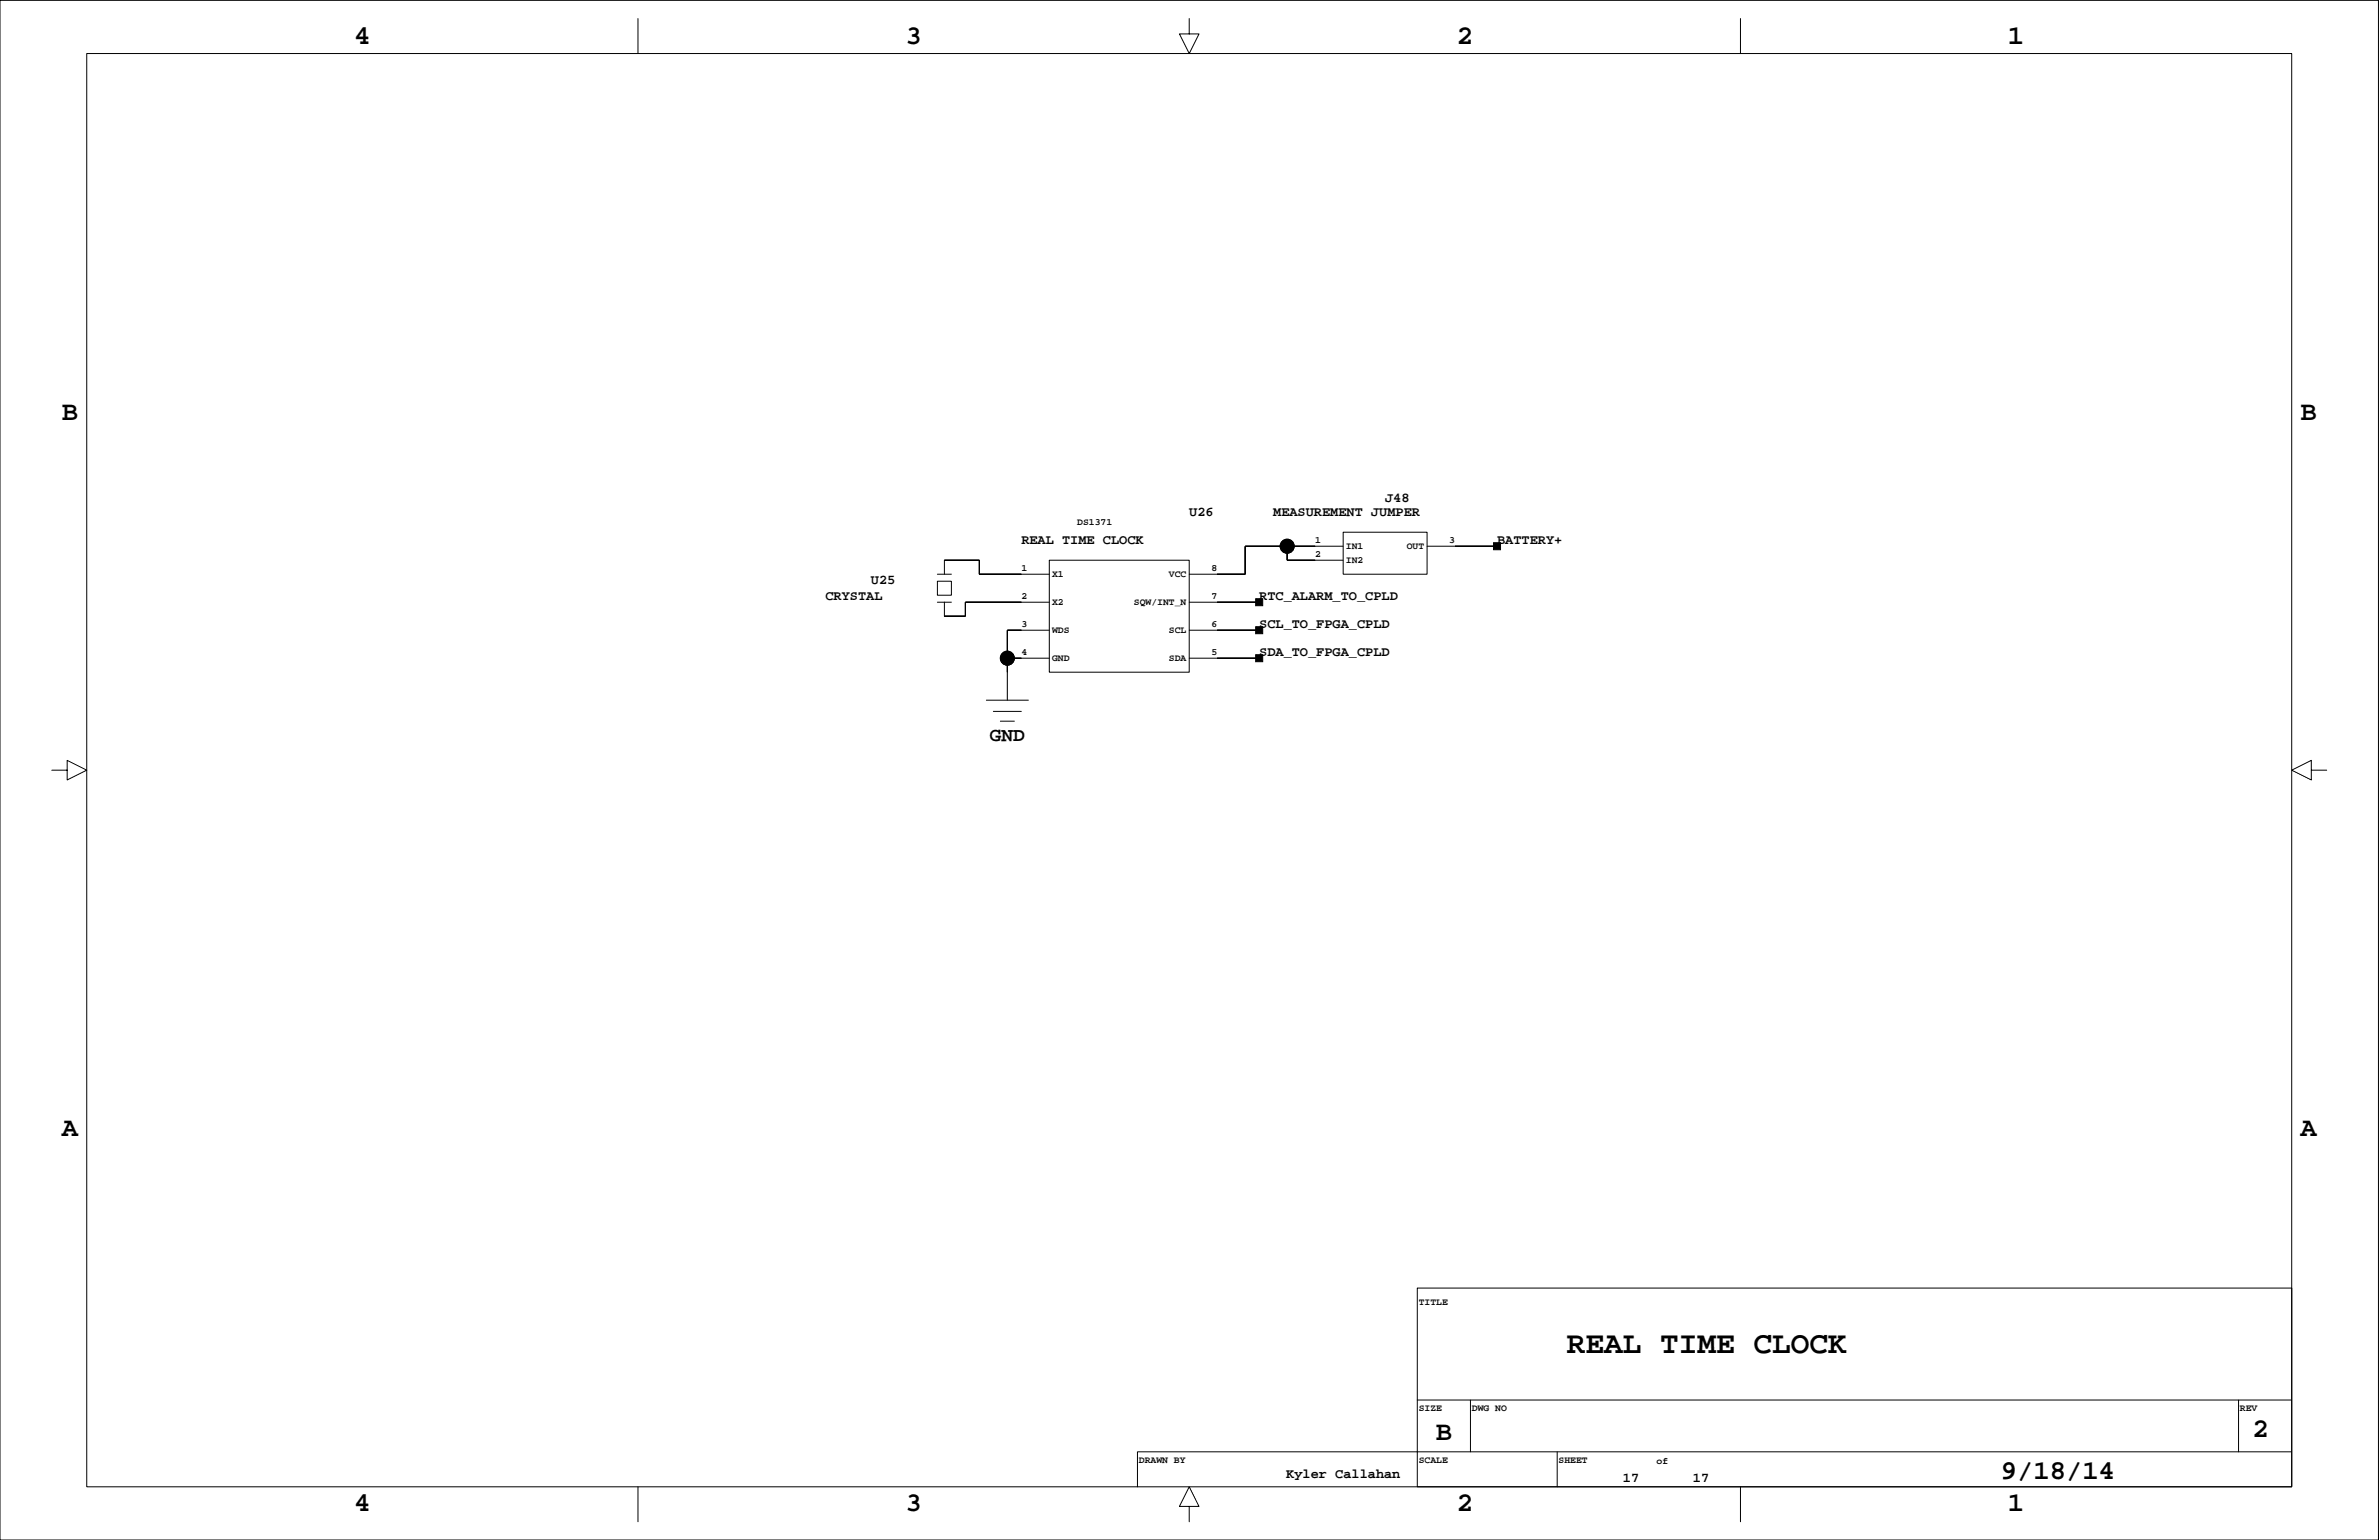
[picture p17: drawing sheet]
<svg xmlns="http://www.w3.org/2000/svg" width="432mm" height="279mm" viewBox="0 0 432 279" stroke-linecap="round" stroke-linejoin="round" font-family="sans-serif">
<defs><g id="words">
<text font-size="5.6" x="284.4" y="245.4">REAL TIME CLOCK</text>
<g font-size="4.9">
<text x="64.3" y="8.1">4</text>
<text x="164.3" y="8.1">3</text>
<text x="264.4" y="8.1">2</text>
<text x="364.4" y="8.1">1</text>
<text x="11.2" y="76.1">B</text>
<text x="417.5" y="76.1">B</text>
<text x="11.2" y="206.1">A</text>
<text x="417.5" y="206.1">A</text>
<text x="260.6" y="261.2">B</text>
<text x="408.8" y="260.7">2</text>
<text x="363.1" y="268.4">9/18/14</text>
<text x="64.3" y="274.2">4</text>
<text x="164.3" y="274.2">3</text>
<text x="264.4" y="274.2">2</text>
<text x="364.4" y="274.2">1</text>
</g>
<text font-size="3.5" x="179.7" y="134.4">GND</text>
<g font-size="2.5">
<text x="215.9" y="93.6">U26</text>
<text x="231.1" y="93.6">MEASUREMENT JUMPER</text>
<text x="251.4" y="91">J48</text>
<text x="185.4" y="98.7">REAL TIME CLOCK</text>
<text x="271.7" y="98.7">BATTERY+</text>
<text x="158.1" y="105.9">U25</text>
<text x="149.8" y="108.8">CRYSTAL</text>
<text x="228.5" y="113.9">SCL_TO_FPGA_CPLD</text>
<text x="228.5" y="108.8">RTC_ALARM_TO_CPLD</text>
<text x="228.5" y="119">SDA_TO_FPGA_CPLD</text>
<text x="233.5" y="268.2">Kyler Callahan</text>
<text x="294.6" y="268.8">17</text>
<text x="307.3" y="268.8">17</text>
</g>
<g font-size="1.8">
<text x="195.5" y="95.3">DS1371</text>
<text x="238.7" y="101.1">2</text>
<text x="238.7" y="98.5">1</text>
<text x="244.3" y="99.6">IN1</text>
<text x="255.3" y="99.6">OUT</text>
<text x="263" y="98.5">3</text>
<text x="185.4" y="103.6">1</text>
<text x="191" y="104.7">X1</text>
<text x="212.2" y="104.7">VCC</text>
<text x="219.9" y="103.6">8</text>
<text x="244.3" y="102.1">IN2</text>
<text x="185.4" y="113.8">3</text>
<text x="185.4" y="108.7">2</text>
<text x="191" y="109.8">X2</text>
<text x="205.8" y="109.8">SQW/INT_N</text>
<text x="219.9" y="113.8">6</text>
<text x="219.9" y="108.7">7</text>
<text x="185.4" y="118.8">4</text>
<text x="191" y="114.8">WDS</text>
<text x="191" y="119.9">GND</text>
<text x="212.2" y="114.8">SCL</text>
<text x="212.2" y="119.9">SDA</text>
<text x="219.9" y="118.8">5</text>
<text x="257.5" y="236.7">TITLE</text>
<text x="257.5" y="256">SIZE</text>
<text x="267.1" y="256">DWG NO</text>
<text x="406.6" y="256">REV</text>
<text x="206.7" y="265.4">DRAWN BY</text>
<text x="257.5" y="265.4">SCALE</text>
<text x="282.9" y="265.4">SHEET</text>
<text x="300.7" y="265.6">of</text>
</g>
</g></defs>
<g fill="none" stroke="#000" stroke-width=".18">
<path d="M0 .1h431.7v279.3h-431.7zM15.7 9.7h400.3v260.1h-400.3zM115.8 3.4v6.3M215.9 3.4v2.8h1.7l-1.7 3.5-1.8-3.5h1.8M315.9 3.4v6.3M233.6 99.1v2.5h10.2M243.8 96.6h15.2v7.6h-15.2zM243.8 99.1h-17.8v5.1h-10.1M259 99.1h12.7M170.1 105.4h2.6v2.6h-2.6zM170.1 104.2h2.6M170.1 109.3h2.6"/>
<path d="M171.4 104.2v-2.6h6.4v2.6h12.7M171.4 109.3v2.5h3.8v-2.5h15.3M182.8 119.4h7.7M190.5 101.6h25.4v20.4h-25.4zM190.5 114.3h-7.7v12.7M215.9 109.3h12.6M215.9 114.3h12.6M215.9 119.4h12.6M9.4 139.7h2.8v-1.7l3.5 1.7-3.5 1.8v-1.8M179 127h7.6M180.3 129.1h5.1M181.6 130.8h2.5"/>
<path d="M419.5 139.7v-1.7l-3.5 1.7 3.5 1.8v-1.8h2.8M257.2 233.7h158.8v36.1h-158.8zM257.2 254h158.8M266.9 254v9.4M406.3 254v9.4M115.8 269.8v6.3M215.9 273.3h1.7l-1.7-3.5-1.8 3.5h1.8v2.8M282.6 263.4v6.4M315.9 269.8v6.3M416 263.4h-209.5v6.4"/>
<circle cx="233.6" cy="99.1" r="1.27"/>
<circle cx="182.8" cy="119.4" r="1.27"/>
</g>
<g fill="#000" stroke="#000" stroke-width=".18">
<path d="M226 99.1v5.1z" fill-rule="evenodd"/>
<path d="M233.6 99.1v2.5z" fill-rule="evenodd"/>
<path d="M226 99.1h7.6z" fill-rule="evenodd"/>
<path d="M233.6 99.1h5.1z" fill-rule="evenodd"/>
<path d="M271.1 98.5h1.3v1.2h-1.3z" fill-rule="evenodd"/>
<path d="M264.1 99.1h7.6z" fill-rule="evenodd"/>
<path d="M175.2 109.3v2.5z" fill-rule="evenodd"/>
<path d="M171.4 111.8h3.8z" fill-rule="evenodd"/>
<path d="M177.8 101.6v2.6z" fill-rule="evenodd"/>
<path d="M171.4 101.6h6.4z" fill-rule="evenodd"/>
<path d="M182.8 114.3v5.1z" fill-rule="evenodd"/>
<path d="M182.8 119.4v2.6z" fill-rule="evenodd"/>
<path d="M177.8 104.2h7.6z" fill-rule="evenodd"/>
<path d="M175.2 109.3h10.2z" fill-rule="evenodd"/>
<path d="M182.8 114.3h2.6z" fill-rule="evenodd"/>
<path d="M182.8 119.4h2.6z" fill-rule="evenodd"/>
<path d="M220.9 104.2h5.1z" fill-rule="evenodd"/>
<path d="M227.9 113.7h1.3v1.3h-1.3z" fill-rule="evenodd"/>
<path d="M227.9 108.6h1.3v1.3h-1.3z" fill-rule="evenodd"/>
<path d="M220.9 114.3h7.6z" fill-rule="evenodd"/>
<path d="M220.9 119.4h7.6z" fill-rule="evenodd"/>
<path d="M220.9 109.3h7.6z" fill-rule="evenodd"/>
<path d="M233.6 101.6h5.1z" fill-rule="evenodd"/>
<path d="M227.9 118.8h1.3v1.3h-1.3z" fill-rule="evenodd"/>
<circle cx="233.6" cy="99.1" r="1.27"/>
<circle cx="182.8" cy="119.4" r="1.27"/>
</g>
<use href="#words"/>
</svg>
